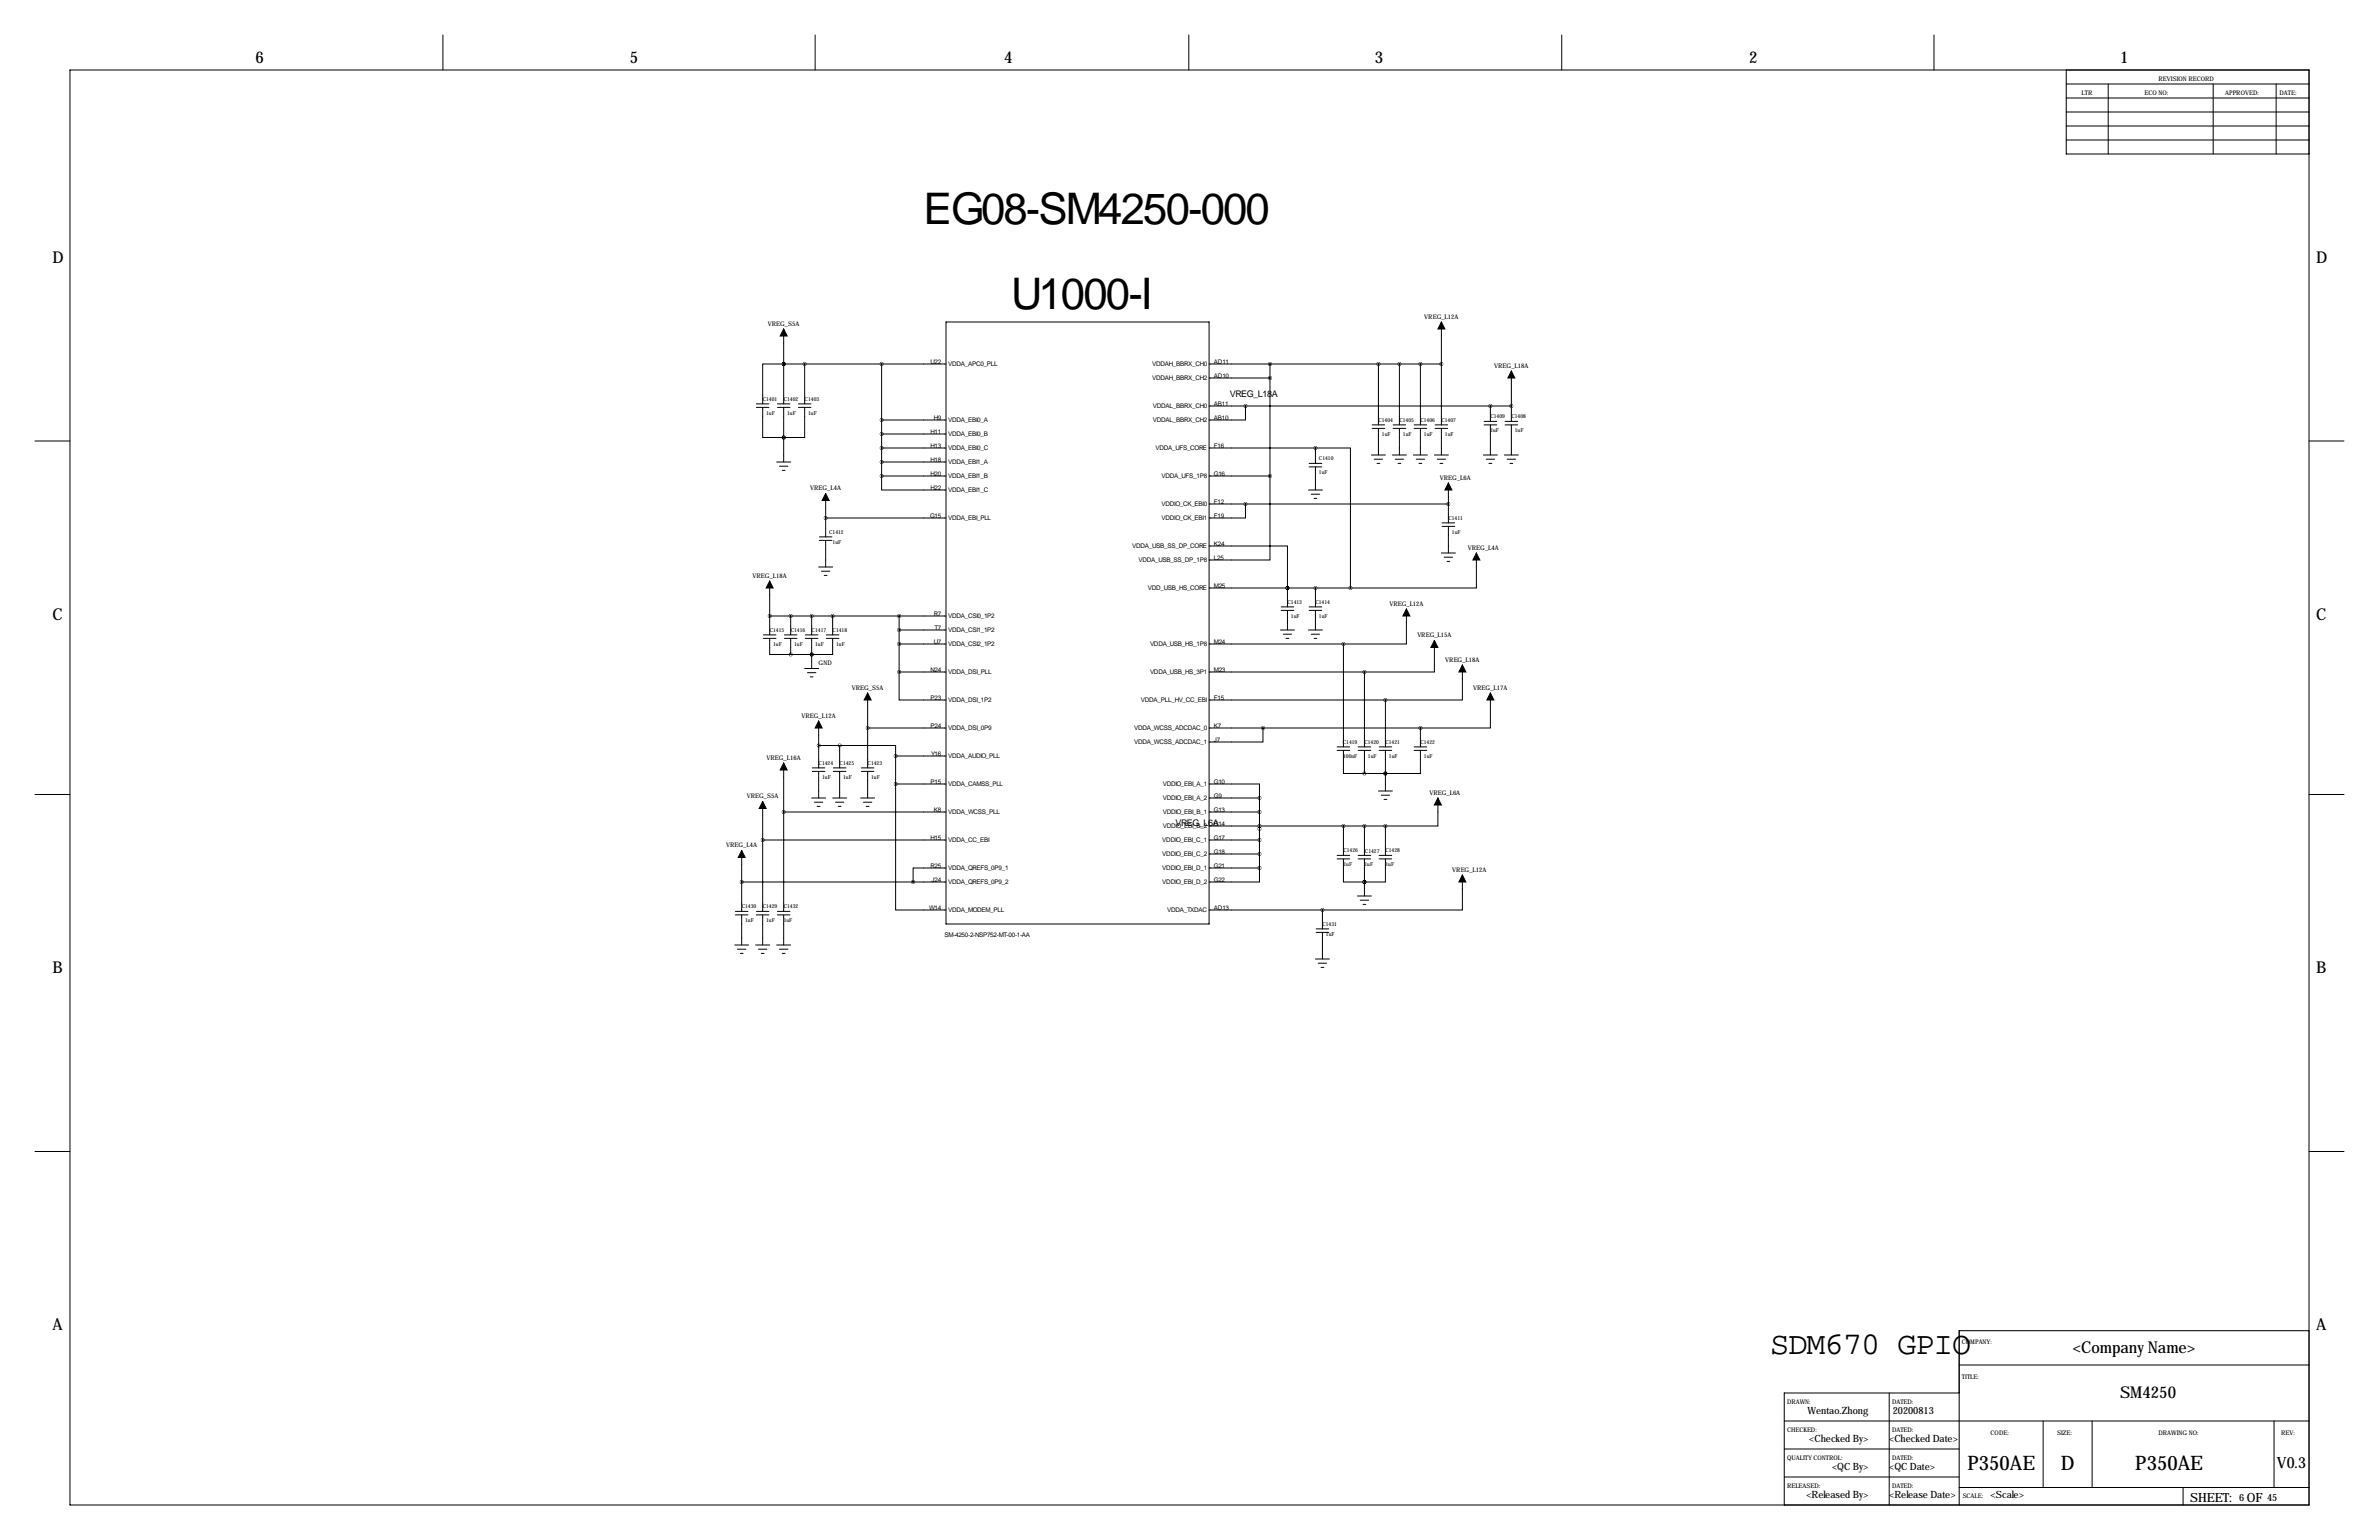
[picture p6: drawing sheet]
<svg xmlns="http://www.w3.org/2000/svg" width="864mm" height="559mm" viewBox="0 0 864 559" stroke-linecap="round" stroke-linejoin="round" font-family="sans-serif">
<defs><g id="words">
<g font-size="15.8">
<text x="335.3" y="81.3">EG08-SM4250-000</text>
<text x="367" y="112.3">U1000-I</text>
</g>
<text font-size="11.5" x="642.6" y="491.2">SDM670 GPIO</text>
<g font-size="7.3">
<text x="714.2" y="533.3">P350AE</text>
<text x="748.1" y="533.3">D</text>
<text x="775.1" y="533.3">P350AE</text>
</g>
<g font-size="5.9">
<text x="92.7" y="22.9">6</text>
<text x="228.6" y="22.9">5</text>
<text x="364.5" y="22.9">4</text>
<text x="499.1" y="22.9">3</text>
<text x="635" y="22.9">2</text>
<text x="769.6" y="22.9">1</text>
<text x="19" y="95.2">D</text>
<text x="840.7" y="95.2">D</text>
<text x="19" y="224.8">C</text>
<text x="840.7" y="224.8">C</text>
<text x="19" y="353.1">B</text>
<text x="840.7" y="353.1">B</text>
<text x="19" y="482.6">A</text>
<text x="840.7" y="482.6">A</text>
<text x="752.5" y="490.9">&lt;Company Name&gt;</text>
<text x="769.6" y="507.4">SM4250</text>
</g>
<text font-size="5.6" x="826.6" y="532.7">V0.3</text>
<g font-size="4.6">
<text x="795" y="544.8">SHEET:</text>
<text x="815.6" y="544.8">OF</text>
</g>
<g font-size="3.6">
<text x="656.1" y="513">Wentao.Zhong</text>
<text x="687.1" y="513">20200813</text>
<text x="656.8" y="523.2">&lt;Checked By&gt;</text>
<text x="685.8" y="523.2">&lt;Checked Date&gt;</text>
<text x="665.1" y="533.3">&lt;QC By&gt;</text>
<text x="685.8" y="533.3">&lt;QC Date&gt;</text>
<text x="655.7" y="543.5">&lt;Released By&gt;</text>
<text x="685.8" y="543.5">&lt;Release Date&gt;</text>
<text x="722.6" y="543.5">&lt;Scale&gt;</text>
<text x="812.8" y="544.8">6</text>
<text x="823" y="544.8">45</text>
</g>
<g font-size="3.3">
<text x="446.4" y="144.1">VREG_L18A</text>
<text x="426.7" y="299.7">VREG_L6A</text>
</g>
<g font-size="2.3">
<text x="783.6" y="29.2">REVISION RECORD</text>
<text x="755.6" y="34.3">LTR</text>
<text x="778.5" y="34.3">ECO NO:</text>
<text x="807.7" y="34.3">APPROVED:</text>
<text x="827.5" y="34.3">DATE:</text>
<text x="278.7" y="118.1">VREG_S5A</text>
<text x="517" y="115.6">VREG_L12A</text>
<text x="337.8" y="132.1">U22</text>
<text x="344.2" y="132.8">VDDA_APC0_PLL</text>
<text x="418.3" y="132.8">VDDAH_BBRX_CH0</text>
<text x="418.3" y="137.9">VDDAH_BBRX_CH2</text>
<text x="440.7" y="132.1">AD11</text>
<text x="440.7" y="137.2">AD10</text>
<text x="542.4" y="133.3">VREG_L18A</text>
<text x="418.5" y="148.1">VDDAL_BBRX_CH0</text>
<text x="440.7" y="147.3">AB11</text>
<text x="339" y="152.4">H9</text>
<text x="344.2" y="153.2">VDDA_EBI0_A</text>
<text x="418.5" y="153.2">VDDAL_BBRX_CH2</text>
<text x="440.7" y="152.4">AB10</text>
<text x="337.8" y="157.5">H11</text>
<text x="344.2" y="158.2">VDDA_EBI0_B</text>
<text x="337.8" y="162.6">H13</text>
<text x="337.8" y="167.6">H18</text>
<text x="344.2" y="163.3">VDDA_EBI0_C</text>
<text x="419.4" y="163.3">VDDA_UFS_CORE</text>
<text x="440.7" y="162.6">F16</text>
<text x="337.8" y="172.7">H20</text>
<text x="344.2" y="168.4">VDDA_EBI1_A</text>
<text x="344.2" y="173.5">VDDA_EBI1_B</text>
<text x="421.7" y="173.5">VDDA_UFS_1P8</text>
<text x="440.7" y="172.7">G16</text>
<text x="522.7" y="174">VREG_L6A</text>
<text x="294.1" y="177.8">VREG_L4A</text>
<text x="337.8" y="177.8">H22</text>
<text x="344.2" y="178.6">VDDA_EBI1_C</text>
<text x="421.7" y="183.6">VDDIO_CK_EBI0</text>
<text x="440.7" y="182.9">F12</text>
<text x="337.7" y="188">G15</text>
<text x="344.2" y="188.7">VDDA_EBI_PLL</text>
<text x="421.7" y="188.7">VDDIO_CK_EBI1</text>
<text x="440.7" y="188">F19</text>
<text x="411" y="198.9">VDDA_USB_SS_DP_CORE</text>
<text x="413.2" y="204">VDDA_USB_SS_DP_1P8</text>
<text x="440.7" y="198.1">K24</text>
<text x="440.7" y="203.2">L25</text>
<text x="532.9" y="199.4">VREG_L4A</text>
<text x="273.2" y="209.6">VREG_L18A</text>
<text x="416.7" y="214.1">VDD_USB_HS_CORE</text>
<text x="440.7" y="213.4">M25</text>
<text x="504.3" y="219.7">VREG_L12A</text>
<text x="339" y="223.5">R7</text>
<text x="344.2" y="224.3">VDDA_CSI0_1P2</text>
<text x="339" y="233.7">U7</text>
<text x="339.3" y="228.6">T7</text>
<text x="344.2" y="229.4">VDDA_CSI1_1P2</text>
<text x="440.7" y="233.7">M24</text>
<text x="514.5" y="231.1">VREG_L15A</text>
<text x="344.2" y="234.4">VDDA_CSI2_1P2</text>
<text x="417.5" y="234.4">VDDA_USB_HS_1P8</text>
<text x="297.2" y="241.3">GND</text>
<text x="337.8" y="243.8">N24</text>
<text x="344.2" y="244.6">VDDA_DSI_PLL</text>
<text x="417.5" y="244.6">VDDA_USB_HS_3P1</text>
<text x="440.7" y="243.8">M23</text>
<text x="524.7" y="240">VREG_L18A</text>
<text x="309.2" y="250.2">VREG_S5A</text>
<text x="534.8" y="250.2">VREG_L17A</text>
<text x="337.8" y="254">P23</text>
<text x="344.2" y="254.8">VDDA_DSI_1P2</text>
<text x="414.2" y="254.8">VDDA_PLL_HV_CC_EBI</text>
<text x="440.7" y="254">F15</text>
<text x="291" y="260.4">VREG_L12A</text>
<text x="337.8" y="264.2">P24</text>
<text x="344.2" y="264.9">VDDA_DSI_0P9</text>
<text x="411.7" y="264.9">VDDA_WCSS_ADCDAC_0</text>
<text x="440.7" y="264.2">K7</text>
<text x="440.7" y="269.2">J7</text>
<text x="278.3" y="275.6">VREG_L16A</text>
<text x="338.1" y="274.3">Y16</text>
<text x="344.2" y="275.1">VDDA_AUDIO_PLL</text>
<text x="411.7" y="270">VDDA_WCSS_ADCDAC_1</text>
<text x="337.8" y="284.5">P15</text>
<text x="344.2" y="285.2">VDDA_CAMSS_PLL</text>
<text x="422.1" y="285.2">VDDIO_EBI_A_1</text>
<text x="440.7" y="284.5">G10</text>
<text x="271.1" y="289.6">VREG_S5A</text>
<text x="422.1" y="290.3">VDDIO_EBI_A_2</text>
<text x="440.7" y="289.6">G9</text>
<text x="518.9" y="288.3">VREG_L6A</text>
<text x="339" y="294.6">K8</text>
<text x="344.2" y="295.4">VDDA_WCSS_PLL</text>
<text x="422.1" y="295.4">VDDIO_EBI_B_1</text>
<text x="440.7" y="294.6">G13</text>
<text x="440.7" y="299.7">G14</text>
<text x="337.8" y="304.8">H15</text>
<text x="344.2" y="305.6">VDDA_CC_EBI</text>
<text x="421.9" y="305.6">VDDIO_EBI_C_1</text>
<text x="422.1" y="300.5">VDDIO_EBI_B_2</text>
<text x="440.7" y="304.8">G17</text>
<text x="263.6" y="307.3">VREG_L4A</text>
<text x="421.9" y="310.6">VDDIO_EBI_C_2</text>
<text x="440.7" y="309.9">G18</text>
<text x="337.8" y="315">R25</text>
<text x="344.2" y="315.7">VDDA_QREFS_0P9_1</text>
<text x="421.9" y="315.7">VDDIO_EBI_D_1</text>
<text x="440.7" y="315">G21</text>
<text x="527.2" y="316.2">VREG_L12A</text>
<text x="338.2" y="320">J24</text>
<text x="344.2" y="320.8">VDDA_QREFS_0P9_2</text>
<text x="421.9" y="320.8">VDDIO_EBI_D_2</text>
<text x="440.7" y="320">G22</text>
<text x="337.3" y="330.2">W14</text>
<text x="344.2" y="331">VDDA_MODEM_PLL</text>
<text x="423.7" y="331">VDDA_TXDAC</text>
<text x="440.7" y="330.2">AD13</text>
<text x="342.9" y="339.9">SM-4250-2-NSP752-MT-00-1-AA</text>
<text x="712.2" y="487.7">COMPANY:</text>
<text x="712.2" y="500.4">TITLE:</text>
<text x="648.7" y="509.3">DRAWN:</text>
<text x="686.8" y="509.3">DATED:</text>
<text x="648.7" y="519.4">CHECKED:</text>
<text x="686.8" y="519.4">DATED:</text>
<text x="722.6" y="520.7">CODE:</text>
<text x="746.8" y="520.7">SIZE:</text>
<text x="783.6" y="520.7">DRAWING NO:</text>
<text x="828" y="520.7">REV:</text>
<text x="648.7" y="529.6">QUALITY CONTROL:</text>
<text x="686.8" y="529.6">DATED:</text>
<text x="648.7" y="539.8">RELEASED:</text>
<text x="686.8" y="539.8">DATED:</text>
<text x="712.5" y="543.6">SCALE:</text>
</g>
<g font-size="2">
<text x="276.9" y="145.4">C1401</text>
<text x="284.5" y="145.4">C1402</text>
<text x="292.1" y="145.4">C1403</text>
<text x="278.1" y="150.5">1uF</text>
<text x="285.7" y="150.5">1uF</text>
<text x="293.4" y="150.5">1uF</text>
<text x="500.4" y="153.1">C1404</text>
<text x="508" y="153.1">C1405</text>
<text x="515.6" y="153.1">C1406</text>
<text x="523.2" y="153.1">C1407</text>
<text x="541" y="151.8">C1409</text>
<text x="548.6" y="151.8">C1408</text>
<text x="501.6" y="158.1">1uF</text>
<text x="509.3" y="158.1">1uF</text>
<text x="516.9" y="158.1">1uF</text>
<text x="524.5" y="158.1">1uF</text>
<text x="541" y="156.9">1uF</text>
<text x="549.9" y="156.9">1uF</text>
<text x="478.8" y="167">C1410</text>
<text x="478.8" y="172.1">1uF</text>
<text x="525.8" y="188.6">C1411</text>
<text x="301" y="193.7">C1412</text>
<text x="302.3" y="197.5">1uF</text>
<text x="527" y="193.7">1uF</text>
<text x="467.4" y="219.1">C1413</text>
<text x="477.5" y="219.1">C1414</text>
<text x="468.6" y="224.2">1uF</text>
<text x="478.8" y="224.2">1uF</text>
<text x="279.4" y="229.3">C1415</text>
<text x="287" y="229.3">C1416</text>
<text x="294.6" y="229.3">C1417</text>
<text x="302.3" y="229.3">C1418</text>
<text x="280.7" y="234.3">1uF</text>
<text x="288.3" y="234.3">1uF</text>
<text x="295.9" y="234.3">1uF</text>
<text x="303.5" y="234.3">1uF</text>
<text x="487.5" y="269.9">C1419</text>
<text x="495.3" y="269.9">C1420</text>
<text x="502.9" y="269.9">C1421</text>
<text x="515.6" y="269.9">C1422</text>
<text x="487.6" y="275">100nF</text>
<text x="496.6" y="275">1uF</text>
<text x="504.2" y="275">1uF</text>
<text x="516.9" y="275">1uF</text>
<text x="297.2" y="277.5">C1424</text>
<text x="304.8" y="277.5">C1425</text>
<text x="315" y="277.5">C1423</text>
<text x="298.4" y="282.6">1uF</text>
<text x="306.1" y="282.6">1uF</text>
<text x="316.2" y="282.6">1uF</text>
<text x="487.7" y="309.3">C1426</text>
<text x="495.5" y="309.4">C1427</text>
<text x="502.9" y="309.3">C1428</text>
<text x="487.7" y="314.3">1uF</text>
<text x="495.3" y="314.3">1uF</text>
<text x="502.9" y="314.3">1uF</text>
<text x="269.2" y="329.6">C1430</text>
<text x="276.9" y="329.6">C1429</text>
<text x="284.5" y="329.6">C1432</text>
<text x="270.5" y="334.7">1uF</text>
<text x="278.1" y="334.7">1uF</text>
<text x="284.5" y="334.7">1uF</text>
<text x="480.1" y="335.9">C1431</text>
<text x="481.3" y="339.7">1uF</text>
</g>
</g></defs>
<g fill="none" stroke="#000" stroke-width=".36">
<path d="M160.8 12.7v12.7M295.9 12.7v12.7M431.5 12.7v12.7M566.9 12.7v12.7M702.1 12.7v12.7M25.4 25.4h812.8v520.7h-812.8zM750.1 25.4v30.5h88.1M750.1 35.6h88.1M750.1 30.5h88.1M765.3 30.5v25.4M803.4 30.5v25.4M826.3 30.5v25.4"/>
<path d="M750.1 50.8h88.1M750.1 45.7h88.1M750.1 40.6h88.1M284.5 119.4v27.2M343.4 116.8h95.5v218.5h-95.5zM523.2 116.8v37.4M284.5 132.1h-7.6v14.5M284.5 132.1h.1M284.5 132.1h58.9M292.1 132.1v14.5M320 132.1v40.6M438.9 132.1h84.3"/>
<path d="M438.9 137.2h22.1M461 132.1v40.6M500.4 132.1v22.1M508 132.1v22.1M515.6 132.1v22.1M548.6 134.6v18.3M274.6 147.8h4.5M274.6 146.6h4.5M276.9 147.8v11h7.6M282.2 147.8h4.6M282.2 146.6h4.6M284.5 158.8h.1"/>
<path d="M284.5 147.8v19.8M289.8 147.8h4.6M289.8 146.6h4.6M292.1 147.8v11h-7.6M320 152.4h23.4M320 157.5h23.4M438.9 147.3h109.7M452.1 147.3v5.1h-13.2M498.1 155.4h4.6M498.1 154.2h4.6M500.4 155.4v9.7M505.7 155.4h4.6"/>
<path d="M505.7 154.2h4.6M508 155.4v9.7M513.3 155.4h4.6M513.3 154.2h4.6M515.6 155.4v9.7M521 155.4h4.5M521 154.2h4.5M523.2 155.4v9.7M538.7 154.2h4.6M538.7 152.9h4.6M541 147.3v5.6M541 154.2v10.9"/>
<path d="M546.4 154.2h4.5M546.4 152.9h4.5M548.6 154.2v10.9M12.7 160h12.7M281.9 167.6h5.1M283 169.2h3M284 170.7h1M299.7 179.1v15.7M320 172.7v5.1h23.4M320 162.6h23.4M320 167.6h23.4M320 172.7h23.4"/>
<path d="M438.9 162.6h38.6M438.9 172.7h22.1M461 172.7v30.5h-22.1M475 177.8h5.1M475.2 169.4h4.6M475.2 168.1h4.6M476 179.3h3M477.5 162.6h12.7v50.8M477.5 162.6v5.5M477.5 169.4v8.4M497.8 165.1h5.1M498.9 166.6h3"/>
<path d="M499.9 168.1h1M505.5 165.1h5M506.5 166.6h3M507.5 168.1h1M513.1 165.1h5.1M514.1 166.6h3M515.1 168.1h1M520.7 165.1h5.1M521.7 166.6h3.1M522.7 168.1h1M525.8 175.3v14.4M538.5 165.1h5.1"/>
<path d="M539.5 166.6h3M540.5 168.1h1M546.1 165.1h5.1M547.1 166.6h3.1M548.1 168.1h1M838.2 160h12.7M297.4 196.1h4.6M297.4 194.8h4.6M299.7 196.1v9.6M299.7 188h43.7M438.9 198.1h28.5v15.3M438.9 182.9h86.9"/>
<path d="M452.1 182.9v5.1h-13.2M477 180.8h1M523.5 191h4.6M523.5 189.7h4.6M525.8 191v9.7M279.4 210.8v19.6M297.2 205.7h5.1M298.2 207.3h3M299.2 208.8h1M438.9 213.4h51.3M467.4 213.4h.1M467.4 213.4v6.8"/>
<path d="M477.5 213.4v6.8M523.2 200.7h5.1M524.3 202.2h3M525.3 203.7h1M535.9 200.7v12.7h-45.7M277.1 231.6h4.6M277.1 230.4h4.6M279.4 231.6v5.9h7.6M279.4 223.5h64M284.7 231.6h4.6M284.7 230.4h4.6M287 223.5v6.9"/>
<path d="M287 231.6v5.9M287 237.5h7.6M292.4 231.6h4.5M292.4 230.4h4.5M294.6 237.5h.1M294.6 223.5v6.9M294.6 231.6v11M300 231.6h4.5M300 230.4h4.5M302.3 231.6v5.9h-7.7M302.3 223.5v6.9M326.4 228.6h17"/>
<path d="M326.4 233.7h17M326.4 223.5v20.3M438.9 233.7h48.8M464.8 228.6h5.1M465.1 221.5h4.5M465.1 220.2h4.5M465.8 230.1h3.1M466.9 231.6h1M467.4 221.5v7.1M475 228.6h5.1M475.2 221.5h4.6M475.2 220.2h4.6"/>
<path d="M476 230.1h3M477 231.6h1M477.5 221.5v7.1M487.7 233.7v37.3M510.5 221v12.7h-22.8M520.7 232.4v11.4h-25.4M292.1 242.6h5.1M293.1 244.1h3.1M294.1 245.6h1M315 251.5v27.1M326.4 243.8v10.2h17M326.4 243.8h17"/>
<path d="M438.9 243.8h56.4M438.9 254h64M495.3 243.8v27.2M502.9 254v17M530.9 241.3v12.7h-28M541 251.5v12.7h-25.4M284.5 276.9v53.8M294.9 279.9h4.6M294.9 278.6h4.6M297.2 261.6v17M297.2 279.9v9.7M297.2 270.5h7.6"/>
<path d="M302.5 279.9h4.6M302.5 278.6h4.6M304.8 270.5h20.3v3.8M304.8 270.5v8.1M304.8 279.9v9.7M312.7 279.9h4.5M312.7 278.6h4.5M315 279.9v9.7M315 264.2h28.4M325.1 274.3h18.3M325.1 274.3v10.2M438.9 264.2h76.7"/>
<path d="M458.5 264.2v5h-19.6M485.4 272.3h4.6M485.4 271h4.6M487.7 272.3v8.4h7.6M493 272.3h4.6M493 271h4.6M495.3 272.3v8.4M500.6 272.3h4.6M500.6 271h4.6M502.9 272.3v14.7M513.3 272.3h4.6M513.3 271h4.6"/>
<path d="M515.6 272.3v8.4h-12.7M515.6 264.2v6.8M12.7 288.3h12.7M276.9 290.8v39.9M284.5 294.6h58.9M294.6 289.6h5.1M295.7 291.1h3M296.7 292.6h1M302.3 289.6h5M303.3 291.1h3M304.3 292.6h1M312.4 289.6h5.1"/>
<path d="M313.4 291.1h3.1M314.5 292.6h1M325.1 284.5v45.7h18.3M325.1 284.5h18.3M438.9 284.5h18.3v5.1M438.9 294.6h18.3M438.9 289.6h18.3M438.9 299.7h18.3M457.2 289.6v25.4M487.7 299.7h-30.5v1M487.7 299.7h15.2M487.7 299.7v10.7"/>
<path d="M495.3 299.7v10.7M495.3 280.7h7.6M500.4 287h5.1M501.4 288.5h3M502.4 290.1h1M502.9 280.7h.1M502.9 299.7v10.7M522 289.6v10.1h-19.1M838.2 288.3h12.7M269.2 308.6v22.1M276.9 304.8h66.5M343.4 315h-11.9v5"/>
<path d="M438.9 304.8h18.3M438.9 315h18.3M438.9 309.9h18.3M457.2 315v5h-18.3M485.4 311.7h4.6M485.4 310.4h4.6M487.7 311.7v8.3h7.6M493 311.7h4.6M493 310.4h4.6M495.3 311.7v13.4M500.6 311.7h4.6M500.6 310.4h4.6"/>
<path d="M502.9 311.7v8.3h-7.6M530.9 317.5v12.7h-50.8M267 332h4.5M267 330.7h4.5M269.2 332v10.9M269.2 320h62.3M274.6 332h4.5M274.6 330.7h4.5M276.9 332v10.9M282.2 332h4.6M282.2 330.7h4.6M284.5 332v10.9"/>
<path d="M331.5 320h11.9M438.9 330.2h41.2M477.8 338.3h4.5M477.8 337.1h4.5M480.1 330.2v6.9M480.1 338.3v9.7M492.8 325.1h5M493.8 326.6h3M494.8 328.2h1M495.3 320h.1M266.7 342.9h5.1M267.7 344.4h3.1"/>
<path d="M268.7 345.9h1M274.3 342.9h5.1M275.3 344.4h3.1M276.4 345.9h1M281.9 342.9h5.1M283 344.4h3M284 345.9h1M477.5 348h5.1M478.5 349.5h3.1M479.6 351h1M12.7 417.8h12.7M838.2 417.8h12.7"/>
<path d="M711.2 495.3h127M838.2 482.9h-127v63.2M647.7 515.6h190.5M685.8 505.5v40.6M711.2 505.5h-63.5v40.6M741.7 515.6v24.2M759.5 515.6v24.2M825.5 515.6v24.2M647.7 535.9h63.5M647.7 525.8h63.5M711.2 539.8h127M792.5 539.8v6.3"/>
</g>
<g fill="#000" stroke="#000" stroke-width=".36">
<path d="M284.5 119.4l1.3 2.5h-2.6zM523.2 116.8l1.3 2.6h-2.5zM548.6 134.6l1.3 2.6h-2.5zM299.7 179.1l1.3 2.5h-2.6zM525.8 175.3l1.2 2.5h-2.5zM279.4 210.8l1.3 2.6h-2.6zM535.9 200.7l1.3 2.5h-2.5zM510.5 221l1.3 2.5h-2.5zM520.7 232.4l1.3 2.5h-2.6zM315 251.5l1.2 2.5h-2.5zM530.9 241.3l1.2 2.5h-2.5zM541 251.5l1.3 2.5h-2.5z"/>
<path d="M284.5 276.9l1.3 2.5h-2.6zM297.2 261.6l1.2 2.6h-2.5zM276.9 290.8l1.2 2.6h-2.5zM522 289.6l1.2 2.5h-2.5zM269.2 308.6l1.3 2.5h-2.5zM530.9 317.5l1.2 2.5h-2.5z"/>
</g>
<path d="M452.1 147.3a.05 .05 0 0 0 .1 0 .05 .05 0 0 0-.1 0zM458.4 264.2a.05 .05 0 0 0 .1 0 .05 .05 0 0 0-.1 0zM320 172.7a.05 .05 0 0 0 .1 0 .05 .05 0 0 0-.1 0zM320 157.5a.05 .05 0 0 0 .1 0 .05 .05 0 0 0-.1 0zM320 152.4a.05 .05 0 0 0 .1 0 .05 .05 0 0 0-.1 0zM320 132.1a.05 .05 0 0 0 .1 0 .05 .05 0 0 0-.1 0zM320 162.6a.05 .05 0 0 0 .1 0 .05 .05 0 0 0-.1 0zM320 167.6a.05 .05 0 0 0 .1 0 .05 .05 0 0 0-.1 0zM326.3 243.8a.05 .05 0 0 0 .1 0 .05 .05 0 0 0-.1 0zM326.3 223.5a.05 .05 0 0 0 .1 0 .05 .05 0 0 0-.1 0zM326.3 233.7a.05 .05 0 0 0 .1 0 .05 .05 0 0 0-.1 0zM326.3 228.6a.05 .05 0 0 0 .1 0 .05 .05 0 0 0-.1 0zM477.5 162.6a.05 .05 0 0 0 .1 0 .05 .05 0 0 0-.1 0zM461 137.2a.05 .05 0 0 0 .1 0 .05 .05 0 0 0-.1 0zM461 172.7a.05 .05 0 0 0 .1 0 .05 .05 0 0 0-.1 0zM461 132.1a.05 .05 0 0 0 .1 0 .05 .05 0 0 0-.1 0zM525.7 182.9a.05 .05 0 0 0 .1 0 .05 .05 0 0 0-.1 0zM452.1 182.9a.05 .05 0 0 0 .1 0 .05 .05 0 0 0-.1 0zM487.6 233.7a.05 .05 0 0 0 .1 0 .05 .05 0 0 0-.1 0zM294.6 237.5a.05 .05 0 0 0 .1 0 .05 .05 0 0 0-.1 0zM302.2 223.5a.05 .05 0 0 0 .1 0 .05 .05 0 0 0-.1 0zM294.6 223.5a.05 .05 0 0 0 .1 0 .05 .05 0 0 0-.1 0zM299.7 188a.05 .05 0 0 0 .1 0 .05 .05 0 0 0-.1 0zM325.1 284.5a.05 .05 0 0 0 .1 0 .05 .05 0 0 0-.1 0zM287 237.5a.05 .05 0 0 0 .1 0 .05 .05 0 0 0-.1 0zM287 223.5a.05 .05 0 0 0 .1 0 .05 .05 0 0 0-.1 0zM294.6 237.5a.05 .05 0 0 0 .1 0 .05 .05 0 0 0-.1 0zM284.4 294.6a.05 .05 0 0 0 .1 0 .05 .05 0 0 0-.1 0zM325.1 274.3a.05 .05 0 0 0 .1 0 .05 .05 0 0 0-.1 0zM314.9 264.2a.05 .05 0 0 0 .1 0 .05 .05 0 0 0-.1 0zM297.1 270.5a.05 .05 0 0 0 .1 0 .05 .05 0 0 0-.1 0zM331.4 320a.05 .05 0 0 0 .1 0 .05 .05 0 0 0-.1 0zM276.8 304.8a.05 .05 0 0 0 .1 0 .05 .05 0 0 0-.1 0zM269.2 320a.05 .05 0 0 0 .1 0 .05 .05 0 0 0-.1 0zM490.2 213.4a.05 .05 0 0 0 .1 0 .05 .05 0 0 0-.1 0zM467.3 213.4a.05 .05 0 0 0 .1 0 .05 .05 0 0 0-.1 0zM477.5 213.4a.05 .05 0 0 0 .1 0 .05 .05 0 0 0-.1 0zM467.3 213.4a.05 .05 0 0 0 .1 0 .05 .05 0 0 0-.1 0zM541 147.3a.05 .05 0 0 0 .1 0 .05 .05 0 0 0-.1 0zM548.6 147.3a.05 .05 0 0 0 .1 0 .05 .05 0 0 0-.1 0zM502.9 280.7a.05 .05 0 0 0 .1 0 .05 .05 0 0 0-.1 0zM502.9 280.7a.05 .05 0 0 0 .1 0 .05 .05 0 0 0-.1 0zM502.9 254a.05 .05 0 0 0 .1 0 .05 .05 0 0 0-.1 0zM502.9 299.7a.05 .05 0 0 0 .1 0 .05 .05 0 0 0-.1 0zM284.4 132.1a.05 .05 0 0 0 .1 0 .05 .05 0 0 0-.1 0zM284.4 132.1a.05 .05 0 0 0 .1 0 .05 .05 0 0 0-.1 0zM284.4 158.8a.05 .05 0 0 0 .1 0 .05 .05 0 0 0-.1 0zM284.4 158.8a.05 .05 0 0 0 .1 0 .05 .05 0 0 0-.1 0zM500.3 132.1a.05 .05 0 0 0 .1 0 .05 .05 0 0 0-.1 0zM515.6 132.1a.05 .05 0 0 0 .1 0 .05 .05 0 0 0-.1 0zM523.2 132.1a.05 .05 0 0 0 .1 0 .05 .05 0 0 0-.1 0zM515.6 264.2a.05 .05 0 0 0 .1 0 .05 .05 0 0 0-.1 0zM480 330.2a.05 .05 0 0 0 .1 0 .05 .05 0 0 0-.1 0zM487.6 299.7a.05 .05 0 0 0 .1 0 .05 .05 0 0 0-.1 0z" fill="#000" stroke="#000" stroke-width="1.3"/>
<use href="#words"/>
</svg>
